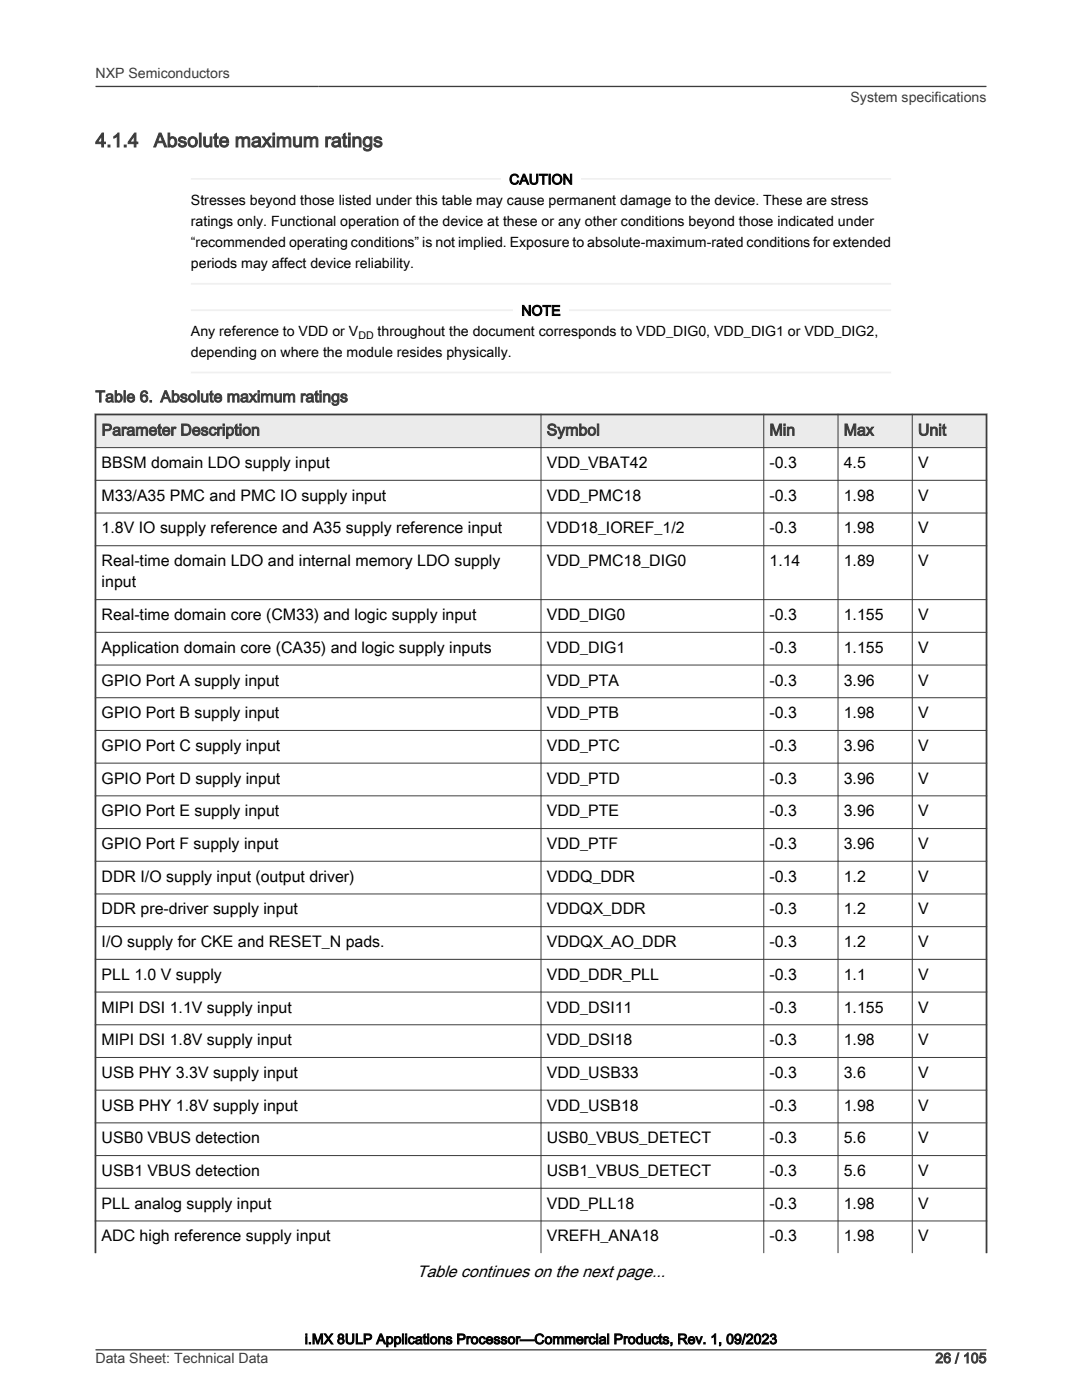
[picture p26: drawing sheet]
<svg xmlns="http://www.w3.org/2000/svg" width="216mm" height="279mm" viewBox="0 0 216 279" stroke-linecap="round" stroke-linejoin="round" font-family="sans-serif">
<defs><g id="words">
<g font-size="3.9" fill="#3c3c3c">
<text x="19" y="29.3">4.1.4</text>
<text x="30.7" y="29.3">Absolute maximum ratings</text>
</g>
<text font-size="3.3" x="83.2" y="254.8">Table continues on the next page...</text>
<g font-size="3.2" fill="#3c3c3c">
<text x="19" y="80.2">Table 6. Absolute maximum ratings</text>
<text x="20.3" y="86.9">Parameter Description</text>
<text x="109.1" y="86.9">Symbol</text>
<text x="153.5" y="86.9">Min</text>
<text x="168.4" y="86.9">Max</text>
<text x="183.2" y="86.9">Unit</text>
</g>
<g font-size="3.2">
<text x="20.3" y="93.4">BBSM domain LDO supply input</text>
<text x="109.1" y="93.4">VDD_VBAT42</text>
<text x="153.5" y="93.4">-0.3</text>
<text x="168.4" y="93.4">4.5</text>
<text x="183.2" y="93.4">V</text>
<text x="20.3" y="99.9">M33/A35 PMC and PMC IO supply input</text>
<text x="109.1" y="99.9">VDD_PMC18</text>
<text x="153.5" y="99.9">-0.3</text>
<text x="168.4" y="99.9">1.98</text>
<text x="183.2" y="99.9">V</text>
<text x="20.3" y="106.5">1.8V IO supply reference and A35 supply reference input</text>
<text x="109.1" y="106.5">VDD18_IOREF_1/2</text>
<text x="153.5" y="106.5">-0.3</text>
<text x="168.4" y="106.5">1.98</text>
<text x="183.2" y="106.5">V</text>
<text x="20.3" y="113">Real-time domain LDO and internal memory LDO supply</text>
<text x="109.1" y="113">VDD_PMC18_DIG0</text>
<text x="153.5" y="113">1.14</text>
<text x="168.4" y="113">1.89</text>
<text x="183.2" y="113">V</text>
<text x="20.3" y="117.2">input</text>
<text x="20.3" y="123.8">Real-time domain core (CM33) and logic supply input</text>
<text x="109.1" y="123.8">VDD_DIG0</text>
<text x="153.5" y="123.8">-0.3</text>
<text x="168.4" y="123.8">1.155</text>
<text x="183.2" y="123.8">V</text>
<text x="20.3" y="130.3">Application domain core (CA35) and logic supply inputs</text>
<text x="109.1" y="130.3">VDD_DIG1</text>
<text x="153.5" y="130.3">-0.3</text>
<text x="168.4" y="130.3">1.155</text>
<text x="183.2" y="130.3">V</text>
<text x="20.3" y="136.8">GPIO Port A supply input</text>
<text x="109.1" y="136.8">VDD_PTA</text>
<text x="153.5" y="136.8">-0.3</text>
<text x="168.4" y="136.8">3.96</text>
<text x="183.2" y="136.8">V</text>
<text x="20.3" y="143.3">GPIO Port B supply input</text>
<text x="109.1" y="143.3">VDD_PTB</text>
<text x="153.5" y="143.3">-0.3</text>
<text x="168.4" y="143.3">1.98</text>
<text x="183.2" y="143.3">V</text>
<text x="20.3" y="149.9">GPIO Port C supply input</text>
<text x="109.1" y="149.9">VDD_PTC</text>
<text x="153.5" y="149.9">-0.3</text>
<text x="168.4" y="149.9">3.96</text>
<text x="183.2" y="149.9">V</text>
<text x="20.3" y="156.4">GPIO Port D supply input</text>
<text x="109.1" y="156.4">VDD_PTD</text>
<text x="153.5" y="156.4">-0.3</text>
<text x="168.4" y="156.4">3.96</text>
<text x="183.2" y="156.4">V</text>
<text x="20.3" y="162.9">GPIO Port E supply input</text>
<text x="109.1" y="162.9">VDD_PTE</text>
<text x="153.5" y="162.9">-0.3</text>
<text x="168.4" y="162.9">3.96</text>
<text x="183.2" y="162.9">V</text>
<text x="20.3" y="169.4">GPIO Port F supply input</text>
<text x="109.1" y="169.4">VDD_PTF</text>
<text x="153.5" y="169.4">-0.3</text>
<text x="168.4" y="169.4">3.96</text>
<text x="183.2" y="169.4">V</text>
<text x="20.3" y="176">DDR I/O supply input (output driver)</text>
<text x="109.1" y="176">VDDQ_DDR</text>
<text x="153.5" y="176">-0.3</text>
<text x="168.4" y="176">1.2</text>
<text x="183.2" y="176">V</text>
<text x="20.3" y="182.5">DDR pre-driver supply input</text>
<text x="109.1" y="182.5">VDDQX_DDR</text>
<text x="153.5" y="182.5">-0.3</text>
<text x="168.4" y="182.5">1.2</text>
<text x="183.2" y="182.5">V</text>
<text x="20.3" y="189">I/O supply for CKE and RESET_N pads.</text>
<text x="109.1" y="189">VDDQX_AO_DDR</text>
<text x="153.5" y="189">-0.3</text>
<text x="168.4" y="189">1.2</text>
<text x="183.2" y="189">V</text>
<text x="20.3" y="195.5">PLL 1.0 V supply</text>
<text x="109.1" y="195.5">VDD_DDR_PLL</text>
<text x="153.5" y="195.5">-0.3</text>
<text x="168.4" y="195.5">1.1</text>
<text x="183.2" y="195.5">V</text>
<text x="20.3" y="202.1">MIPI DSI 1.1V supply input</text>
<text x="109.1" y="202.1">VDD_DSI11</text>
<text x="153.5" y="202.1">-0.3</text>
<text x="168.4" y="202.1">1.155</text>
<text x="183.2" y="202.1">V</text>
<text x="20.3" y="208.6">MIPI DSI 1.8V supply input</text>
<text x="109.1" y="208.6">VDD_DSI18</text>
<text x="153.5" y="208.6">-0.3</text>
<text x="168.4" y="208.6">1.98</text>
<text x="183.2" y="208.6">V</text>
<text x="20.3" y="215.1">USB PHY 3.3V supply input</text>
<text x="109.1" y="215.1">VDD_USB33</text>
<text x="153.5" y="215.1">-0.3</text>
<text x="168.4" y="215.1">3.6</text>
<text x="183.2" y="215.1">V</text>
<text x="20.3" y="221.7">USB PHY 1.8V supply input</text>
<text x="109.1" y="221.7">VDD_USB18</text>
<text x="153.5" y="221.7">-0.3</text>
<text x="168.4" y="221.7">1.98</text>
<text x="183.2" y="221.7">V</text>
<text x="20.3" y="228.2">USB0 VBUS detection</text>
<text x="109.1" y="228.2">USB0_VBUS_DETECT</text>
<text x="153.5" y="228.2">-0.3</text>
<text x="168.4" y="228.2">5.6</text>
<text x="183.2" y="228.2">V</text>
<text x="20.3" y="234.7">USB1 VBUS detection</text>
<text x="109.1" y="234.7">USB1_VBUS_DETECT</text>
<text x="153.5" y="234.7">-0.3</text>
<text x="168.4" y="234.7">5.6</text>
<text x="183.2" y="234.7">V</text>
<text x="20.3" y="241.2">PLL analog supply input</text>
<text x="109.1" y="241.2">VDD_PLL18</text>
<text x="153.5" y="241.2">-0.3</text>
<text x="168.4" y="241.2">1.98</text>
<text x="183.2" y="241.2">V</text>
<text x="20.3" y="247.8">ADC high reference supply input</text>
<text x="109.1" y="247.8">VREFH_ANA18</text>
<text x="153.5" y="247.8">-0.3</text>
<text x="168.4" y="247.8">1.98</text>
<text x="183.2" y="247.8">V</text>
</g>
<g font-size="2.8" fill="#3c3c3c">
<text x="19" y="15.6">NXP Semiconductors</text>
<text x="169.7" y="20.4">System specifications</text>
<text x="19" y="272">Data Sheet: Technical Data</text>
<text x="186.7" y="272">26 / 105</text>
</g>
<g font-size="2.8">
<text x="38.1" y="40.9">Stresses beyond those listed under this table may cause permanent damage to the device. These are stress</text>
<text x="101.6" y="36.8">CAUTION</text>
<text x="38.1" y="45.1">ratings only. Functional operation of the device at these or any other conditions beyond those indicated under</text>
<text x="38.1" y="53.6">periods may affect device reliability.</text>
<text x="38.1" y="49.3">“recommended operating conditions” is not implied. Exposure to absolute-maximum-rated conditions for extended</text>
<text x="104" y="63">NOTE</text>
<text x="38.1" y="71.3">depending on where the module resides physically.</text>
<text x="38.1" y="67.1">Any reference to VDD or V</text>
<text x="75.4" y="67.1">throughout the document corresponds to VDD_DIG0, VDD_DIG1 or VDD_DIG2,</text>
<text x="60.8" y="268.2">i.MX 8ULP Applications Processor—Commercial Products, Rev. 1, 09/2023</text>
</g>
<text font-size="2.1" x="71.5" y="67.6">DD</text>
</g></defs>
<path d="M38.1 35.7h139.7" fill="none" stroke="#eef1f3" stroke-width=".35"/>
<path d="M100 34.6h15.9v2.9h-15.9z" fill-rule="evenodd" fill="#fff"/>
<path d="M38.1 56.6h139.7M38.1 61.9h139.7" fill="none" stroke="#eef1f3" stroke-width=".35"/>
<path d="M102.5 60.8h10.9v2.9h-10.9z" fill-rule="evenodd" fill="#fff"/>
<path d="M38.1 74.4h139.7" fill="none" stroke="#eef1f3" stroke-width=".35"/>
<path d="M19 82.7h177.8v6.6h-177.8z" fill-rule="evenodd" fill="#ebebeb"/>
<path d="M18.9 82.7h178.1M19 82.5v167.6M196.8 82.5v167.6" fill="none" stroke="#3c3c3c" stroke-width=".35"/>
<g fill="none" stroke="#3c3c3c" stroke-width=".2">
<path d="M18.9 89.3h178.1M18.9 95.9h178.1M107.9 82.5v167.6M152.4 82.5v167.6M167.2 82.5v167.6M182 82.5v167.6M18.9 102.4h178.1M18.9 108.9h178.1M18.9 119.7h178.1M18.9 126.2h178.1M18.9 132.7h178.1M18.9 139.2h178.1"/>
<path d="M18.9 145.8h178.1M18.9 152.3h178.1M18.9 158.8h178.1M18.9 165.4h178.1M18.9 171.9h178.1M18.9 178.4h178.1M18.9 184.9h178.1M18.9 191.5h178.1M18.9 198h178.1M18.9 204.5h178.1M18.9 211h178.1M18.9 217.6h178.1"/>
<path d="M18.9 224.1h178.1M18.9 230.6h178.1M18.9 237.1h178.1M18.9 243.7h178.1"/>
</g>
<path d="M19 17.3h177.8M19 269.4h177.8" fill="none" stroke="#3c3c3c" stroke-width=".26"/>
<use href="#words"/>
</svg>
